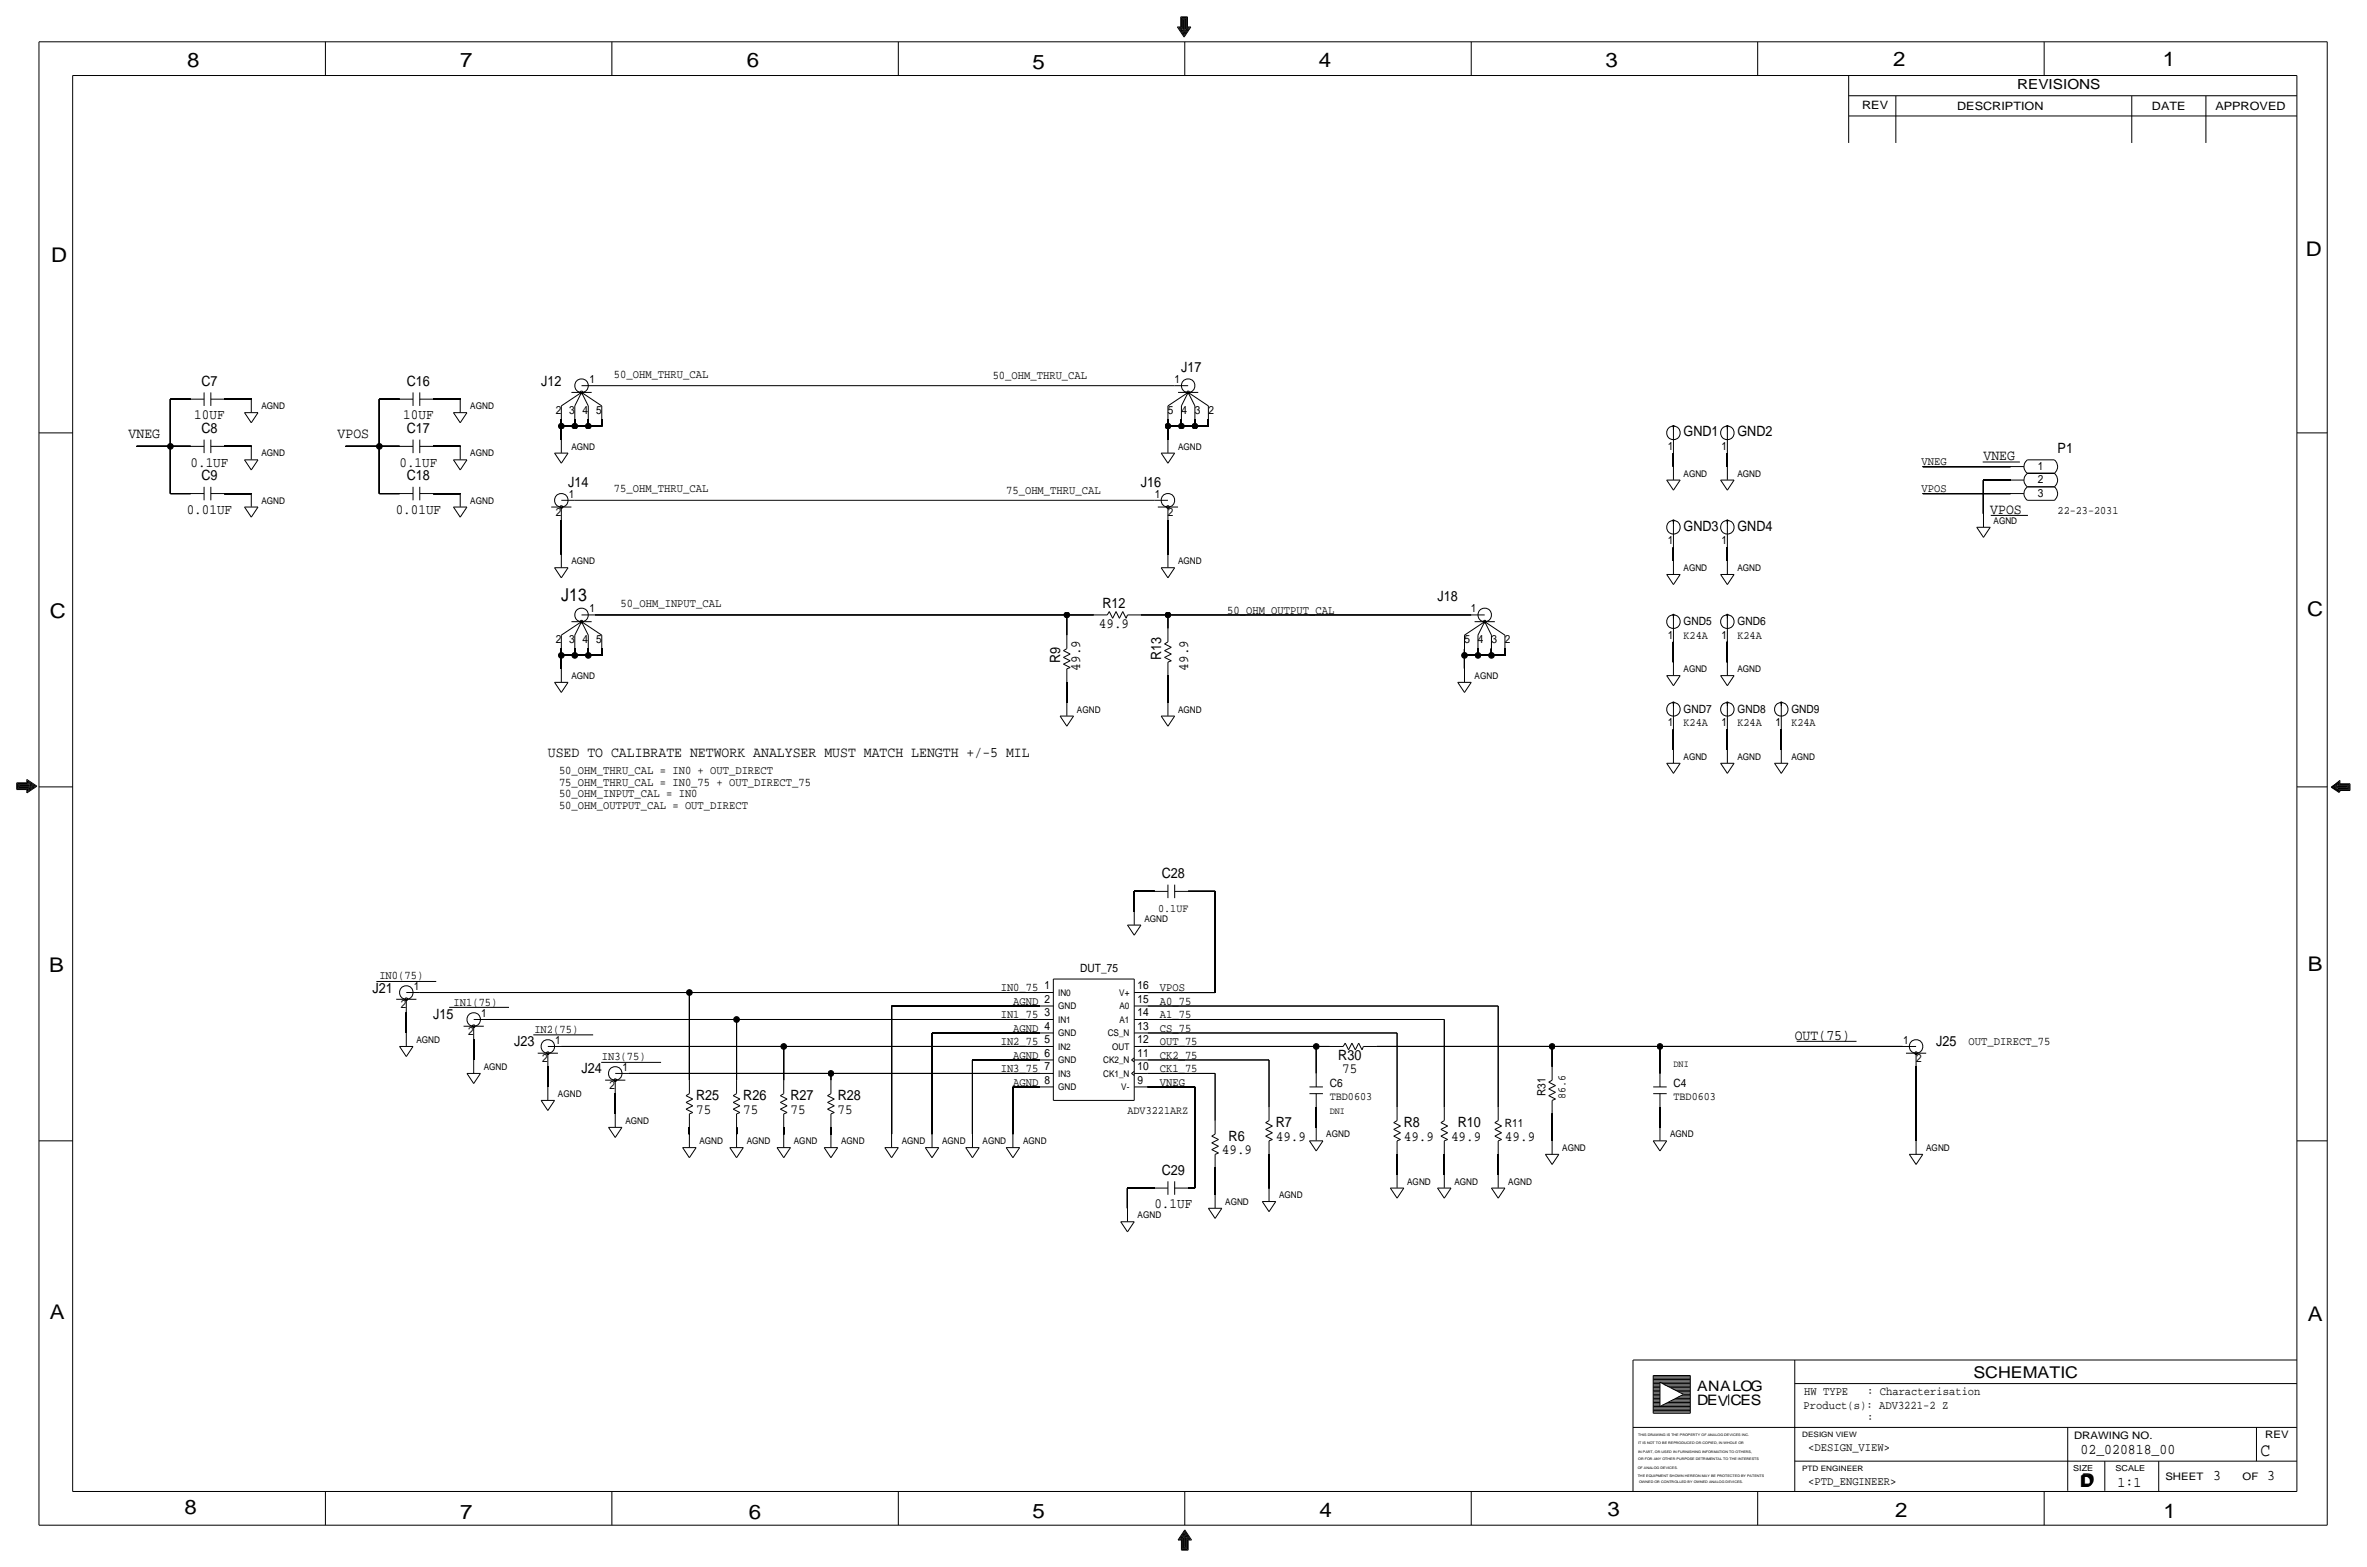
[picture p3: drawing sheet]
<svg xmlns="http://www.w3.org/2000/svg" width="892mm" height="590mm" viewBox="0 0 892 590" stroke-linecap="round" stroke-linejoin="round" font-family="sans-serif">
<defs><g id="words">
<g font-size="7.6">
<text x="70.6" y="25.4">8</text>
<text x="173.4" y="25.4">7</text>
<text x="281.4" y="25.1">6</text>
<text x="389.1" y="26.2">5</text>
<text x="497" y="25.4">4</text>
<text x="605" y="25.1">3</text>
<text x="713.4" y="24.9">2</text>
<text x="815" y="24.9">1</text>
<text x="19.3" y="98.8">D</text>
<text x="868.9" y="96.5">D</text>
<text x="18.8" y="232.7">C</text>
<text x="869.4" y="232.1">C</text>
<text x="869.6" y="365.8">B</text>
<text x="18.5" y="366">B</text>
<text x="18.8" y="496.8">A</text>
<text x="869.6" y="497.6">A</text>
<text x="69.6" y="570.5">8</text>
<text x="173.4" y="572.3">7</text>
<text x="282.2" y="572.3">6</text>
<text x="389.1" y="571.7">5</text>
<text x="497.3" y="571.5">4</text>
<text x="605.7" y="571.2">3</text>
<text x="714.2" y="571.5">2</text>
<text x="815.3" y="572">1</text>
</g>
<text font-size="7" x="851.9" y="548.4">C</text>
<text font-size="6.7" x="211.5" y="226.6">J13</text>
<g font-size="6.1">
<text x="743.7" y="518.9">SCHEMATIC</text>
<text x="783.8" y="560.3">D</text>
<text x="784.3" y="559.8">D</text>
</g>
<g font-size="5.6">
<text x="48.5" y="165.1">VNEG</text>
<text x="127.2" y="165.1">VPOS</text>
<text x="747.5" y="173.2">VNEG</text>
<text x="750" y="193.5">VPOS</text>
<text x="206.5" y="285">USED TO CALIBRATE NETWORK ANALYSER MUST MATCH LENGTH +/-5 MIL</text>
<text x="676.4" y="391.7">OUT(75)</text>
<text x="784" y="547.9">02_020818_00</text>
<text x="834.1" y="557.5">3</text>
<text x="854.4" y="557.5">3</text>
<text x="798" y="560.1">1:1</text>
</g>
<g font-size="5.4">
<text x="639.5" y="524.2">ANALOG</text>
<text x="639.5" y="529.3">DEV</text>
<text x="652.1" y="529.3">CES</text>
</g>
<g font-size="5.3">
<text x="445.2" y="140.2">J17</text>
<text x="75.9" y="145.3">C7</text>
<text x="153.3" y="145.3">C16</text>
<text x="203.9" y="145.3">J12</text>
<text x="73.2" y="158">10UF</text>
<text x="152" y="158">10UF</text>
<text x="75.9" y="163.1">C8</text>
<text x="153.3" y="163.1">C17</text>
<text x="634.4" y="164.3">GND1</text>
<text x="654.8" y="164.3">GND2</text>
<text x="775.4" y="170.7">P1</text>
<text x="71.8" y="175.8">0.1UF</text>
<text x="150.5" y="175.8">0.1UF</text>
<text x="75.9" y="180.8">C9</text>
<text x="153.3" y="180.8">C18</text>
<text x="214.1" y="183.4">J14</text>
<text x="429.9" y="183.4">J16</text>
<text x="70.4" y="193.5">0.01UF</text>
<text x="149.1" y="193.5">0.01UF</text>
<text x="634.4" y="199.9">GND3</text>
<text x="654.8" y="199.9">GND4</text>
<text x="541.7" y="226.6">J18</text>
<text x="415.4" y="229.1">R12</text>
<text x="414.1" y="236.7">49.9</text>
<text x="399.5" y="249.9" transform="rotate(-90 399.5 249.9)">R9</text>
<text x="437.6" y="248.7" transform="rotate(-90 437.6 248.7)">R13</text>
<text x="407.1" y="252.6" transform="rotate(-90 407.1 252.6)">49.9</text>
<text x="447.7" y="252.6" transform="rotate(-90 447.7 252.6)">49.9</text>
<text x="437.8" y="330.7">C28</text>
<text x="140.4" y="373.9">J21</text>
<text x="163.3" y="384">J15</text>
<text x="193.8" y="394.2">J23</text>
<text x="729.6" y="394.2">J25</text>
<text x="504.3" y="399.3">R30</text>
<text x="219.2" y="404.4">J24</text>
<text x="505.9" y="404.4">75</text>
<text x="262.3" y="414.5">R25</text>
<text x="262.3" y="419.6">75</text>
<text x="280.1" y="414.5">R26</text>
<text x="280.1" y="419.6">75</text>
<text x="297.9" y="419.6">75</text>
<text x="297.9" y="414.5">R27</text>
<text x="315.7" y="419.6">75</text>
<text x="315.7" y="414.5">R28</text>
<text x="480.8" y="424.7">R7</text>
<text x="529" y="424.7">R8</text>
<text x="549.4" y="424.7">R10</text>
<text x="463" y="429.8">R6</text>
<text x="480.8" y="429.8">49.9</text>
<text x="529" y="429.8">49.9</text>
<text x="546.8" y="429.8">49.9</text>
<text x="567.1" y="429.8">49.9</text>
<text x="460.4" y="434.9">49.9</text>
<text x="437.8" y="442.5">C29</text>
<text x="435" y="455.2">0.1UF</text>
</g>
<text font-size="5.2" x="760.2" y="33.5">REVISIONS</text>
<g font-size="4.4">
<text x="231.3" y="142.2">50_OHM_THRU_CAL</text>
<text x="374.1" y="142.7">50_OHM_THRU_CAL</text>
<text x="724.1" y="175.3">VNEG</text>
<text x="231.3" y="185.4">75_OHM_THRU_CAL</text>
<text x="379.2" y="185.9">75_OHM_THRU_CAL</text>
<text x="724.1" y="185.4">VPOS</text>
<text x="233.9" y="228.6">50_OHM_INPUT_CAL</text>
<text x="462.5" y="231.1">50_OHM_OUTPUT_CAL</text>
<text x="210.7" y="291.7">50_OHM_THRU_CAL = IN0 + OUT_DIRECT</text>
<text x="210.7" y="296.1">75_OHM_THRU_CAL = IN0_75 + OUT_DIRECT_75</text>
<text x="210.7" y="300.4">50_OHM_INPUT_CAL = IN0</text>
<text x="210.7" y="304.7">50_OHM_OUTPUT_CAL = OUT_DIRECT</text>
<text x="143" y="368.8">IN0(75)</text>
<text x="377.1" y="373.4">IN0_75</text>
<text x="437.1" y="373.4">VPOS</text>
<text x="170.9" y="379">IN1(75)</text>
<text x="377.1" y="383.5">IN1_75</text>
<text x="381.9" y="378.5">AGND 2</text>
<text x="437.1" y="383.5">A1_75</text>
<text x="437.1" y="378.5">A0_75</text>
<text x="201.4" y="389.1">IN2(75)</text>
<text x="381.9" y="388.6">AGND 4</text>
<text x="437.1" y="388.6">CS_75</text>
<text x="377.1" y="393.7">IN2_75</text>
<text x="437.1" y="393.7">OUT_75</text>
<text x="741.9" y="393.7">OUT_DIRECT_75</text>
<text x="226.8" y="399.3">IN3(75)</text>
<text x="381.9" y="398.8">AGND 6</text>
<text x="437.1" y="398.8">CK2_75</text>
<text x="377.1" y="403.9">IN3_75</text>
<text x="437.1" y="403.9">CK1_75</text>
<text x="381.9" y="408.9">AGND 8</text>
<text x="437.1" y="408.9">VNEG</text>
<text x="679.9" y="525.5">HW TYPE</text>
<text x="703.6" y="525.5">: Characterisation</text>
<text x="679.7" y="530.9">Product(s): ADV3221-2 Z</text>
<text x="703.6" y="535.2">:</text>
<text x="681.4" y="546.6">&lt;DESIGN_VIEW&gt;</text>
<text x="681.4" y="559.3">&lt;PTD_ENGINEER&gt;</text>
</g>
<g font-size="4.3">
<text x="701.8" y="41.1">REV</text>
<text x="737.6" y="41.4">DESCRIPTION</text>
<text x="811" y="41.4">DATE</text>
<text x="834.8" y="41.4">APPROVED</text>
<text x="222.2" y="144.3">1</text>
<text x="442.6" y="144.3">1</text>
<text x="209.4" y="156">2 3 4 5</text>
<text x="440.1" y="156">5</text>
<text x="445.2" y="156">4</text>
<text x="450.3" y="156">3</text>
<text x="455.4" y="156">2</text>
<text x="628.5" y="169.4">1</text>
<text x="648.8" y="169.4">1</text>
<text x="768" y="177">1</text>
<text x="768" y="182.1">2</text>
<text x="214.3" y="187.5">1</text>
<text x="435.2" y="187.5">1</text>
<text x="768" y="187.2">3</text>
<text x="209.4" y="194.3">2</text>
<text x="440.1" y="194.3">2</text>
<text x="775.4" y="193.5">22-23-2031</text>
<text x="628.5" y="205">1</text>
<text x="648.8" y="205">1</text>
<text x="222.2" y="230.6">1</text>
<text x="554.3" y="230.6">1</text>
<text x="634.4" y="235.5">GND5</text>
<text x="654.8" y="235.5">GND6</text>
<text x="209.4" y="242.3">2 3 4 5</text>
<text x="551.9" y="242.3">5</text>
<text x="557" y="242.3">4</text>
<text x="562.1" y="242.3">3</text>
<text x="567.1" y="242.3">2</text>
<text x="628.5" y="240.5">1</text>
<text x="634.4" y="240.6">K24A</text>
<text x="648.8" y="240.5">1</text>
<text x="654.8" y="240.6">K24A</text>
<text x="634.4" y="268.5">GND7</text>
<text x="654.8" y="268.5">GND8</text>
<text x="675.1" y="268.5">GND9</text>
<text x="628.5" y="273.6">1</text>
<text x="634.4" y="273.6">K24A</text>
<text x="648.8" y="273.6">1</text>
<text x="654.8" y="273.6">K24A</text>
<text x="669.1" y="273.6">1</text>
<text x="675.1" y="273.6">K24A</text>
<text x="436.4" y="343.4">0.1UF</text>
<text x="407.1" y="366.3">DUT_75</text>
<text x="155.9" y="372.9">1</text>
<text x="393.6" y="372.6">1</text>
<text x="428.7" y="377.7">15</text>
<text x="428.7" y="372.6">16</text>
<text x="151" y="379.7">2</text>
<text x="181.3" y="383">1</text>
<text x="393.6" y="382.8">3</text>
<text x="428.7" y="382.8">14</text>
<text x="176.4" y="389.9">2</text>
<text x="428.7" y="387.9">13</text>
<text x="209.2" y="393.2">1</text>
<text x="393.6" y="392.9">5</text>
<text x="428.7" y="392.9">12</text>
<text x="717.2" y="393.2">1</text>
<text x="204.3" y="400">2</text>
<text x="428.7" y="398">11</text>
<text x="722.1" y="400">2</text>
<text x="234.6" y="403.4">1</text>
<text x="393.6" y="403.1">7</text>
<text x="428.7" y="403.1">10</text>
<text x="229.7" y="410.2">2</text>
<text x="428.7" y="408.2">9</text>
<text x="501.1" y="409.4">C6</text>
<text x="582.4" y="413" transform="rotate(-90 582.4 413)">R31</text>
<text x="630.6" y="409.4">C4</text>
<text x="424.9" y="419.6">ADV3221ARZ</text>
<text x="501.1" y="414.5">TBD0603</text>
<text x="590" y="414" transform="rotate(-90 590 414)">86.6</text>
<text x="630.6" y="414.5">TBD0603</text>
<text x="567.1" y="424.7">R11</text>
</g>
<g font-size="3.9">
<text x="781.6" y="542.1">DRAWING NO.</text>
<text x="853.6" y="541.8">REV</text>
<text x="816" y="557.4">SHEET</text>
<text x="845.1" y="557.5">OF</text>
</g>
<g font-size="3.6">
<text x="630.6" y="401.8">DNI</text>
<text x="501.1" y="419.6">DNI</text>
</g>
<g font-size="3.5">
<text x="98.5" y="154.2">AGND</text>
<text x="177.2" y="154.2">AGND</text>
<text x="98.5" y="172">AGND</text>
<text x="177.2" y="172">AGND</text>
<text x="215.3" y="169.4">AGND</text>
<text x="443.9" y="169.4">AGND</text>
<text x="634.4" y="179.6">AGND</text>
<text x="654.8" y="179.6">AGND</text>
<text x="98.5" y="189.7">AGND</text>
<text x="177.2" y="189.7">AGND</text>
<text x="751.3" y="197.4">AGND</text>
<text x="215.3" y="212.6">AGND</text>
<text x="443.9" y="212.6">AGND</text>
<text x="634.4" y="215.1">AGND</text>
<text x="654.8" y="215.1">AGND</text>
<text x="215.3" y="255.8">AGND</text>
<text x="555.7" y="255.8">AGND</text>
<text x="634.4" y="253.2">AGND</text>
<text x="654.8" y="253.2">AGND</text>
<text x="405.8" y="268.5">AGND</text>
<text x="443.9" y="268.5">AGND</text>
<text x="634.4" y="286.3">AGND</text>
<text x="654.8" y="286.3">AGND</text>
<text x="675.1" y="286.3">AGND</text>
<text x="431.2" y="347.2">AGND</text>
<text x="398.7" y="375.2">IN0</text>
<text x="421.8" y="375.2">V+</text>
<text x="398.7" y="380.2">GND</text>
<text x="421.9" y="380.2">A0</text>
<text x="398.7" y="385.3">IN1</text>
<text x="421.9" y="385.3">A1</text>
<text x="156.9" y="392.9">AGND</text>
<text x="398.7" y="395.5">IN2</text>
<text x="398.7" y="390.4">GND</text>
<text x="417.4" y="390.4">CS_N</text>
<text x="419.1" y="395.5">OUT</text>
<text x="398.7" y="400.6">GND</text>
<text x="415.7" y="400.6">CK2_N</text>
<text x="182.3" y="403.1">AGND</text>
<text x="398.7" y="405.6">IN3</text>
<text x="415.7" y="405.6">CK1_N</text>
<text x="210.3" y="413.3">AGND</text>
<text x="398.7" y="410.7">GND</text>
<text x="422.6" y="410.7">V-</text>
<text x="235.7" y="423.4">AGND</text>
<text x="263.6" y="431">AGND</text>
<text x="281.4" y="431">AGND</text>
<text x="299.2" y="431">AGND</text>
<text x="316.9" y="431">AGND</text>
<text x="339.8" y="431">AGND</text>
<text x="355" y="431">AGND</text>
<text x="370.3" y="431">AGND</text>
<text x="385.5" y="431">AGND</text>
<text x="499.8" y="428.5">AGND</text>
<text x="629.4" y="428.5">AGND</text>
<text x="588.7" y="433.6">AGND</text>
<text x="725.9" y="433.6">AGND</text>
<text x="530.3" y="446.3">AGND</text>
<text x="548.1" y="446.3">AGND</text>
<text x="568.4" y="446.3">AGND</text>
<text x="461.7" y="453.9">AGND</text>
<text x="482" y="451.4">AGND</text>
<text x="428.7" y="459">AGND</text>
</g>
<g font-size="3.1">
<text x="781.3" y="554">SIZE</text>
<text x="797.3" y="554">SCALE</text>
</g>
<g font-size="2.8">
<text x="679.1" y="541.3">DESIGN VIEW</text>
<text x="679.1" y="554">PTD ENGINEER</text>
</g>
<g font-size="1.3">
<text x="617.3" y="541.1">THIS DRAWING IS THE PROPERTY OF ANALOG DEVICES INC.</text>
<text x="617.3" y="543.9">IT IS NOT TO BE REPRODUCED OR COPIED, IN WHOLE OR</text>
<text x="617.3" y="547.2">IN PART, OR USED IN FURNISHING INFORMATION TO OTHERS,</text>
<text x="617.3" y="550">OR FOR ANY OTHER PURPOSE DETRIMENTAL TO THE INTERESTS</text>
<text x="617.2" y="553.2">OF ANALOG DEVICES.</text>
<text x="617.2" y="556.3">THE EQUIPMENT SHOWN HEREON MAY BE PROTECTED BY PATENTS</text>
<text x="617.7" y="558.8">OWNED OR CONTROLLED BY OWNED ANALOG DEVICES.</text>
</g>
</g></defs>
<!-- layer: Nets -->
<g fill="none" stroke="#000" stroke-width=".38">
<path d="M64.2 150.4h7.6zM64.2 150.4v17.7zM84.5 150.4h10.2zM143 150.4v17.7zM143 150.4h7.6zM163.3 150.4h10.1zM211.5 158v2.5zM216.6 158v2.5zM221.7 158v2.5zM224.2 145.3h218.5zM226.8 158v2.5zM440.1 158v2.5z"/>
<path d="M445.2 158v2.5zM450.3 158v2.5zM455.4 158v2.5zM51.5 168.1h12.7zM64.2 168.1v17.8zM64.2 168.1h7.6zM84.5 168.1h10.2zM130.3 168.1h12.7zM143 168.1v17.8zM143 168.1h7.6zM163.3 168.1h10.1zM211.5 160.5v5.1z"/>
<path d="M211.5 160.5h5.1zM216.6 160.5h5.1zM221.7 160.5h5.1zM440.1 160.5v5.1zM440.1 160.5h5.1zM445.2 160.5h5.1zM450.3 160.5h5.1zM630.6 170.7v5.1zM651 170.7v5.1zM724.6 175.8h33zM747.2 174h14zM64.2 185.9h7.6z"/>
<path d="M84.5 185.9h10.2zM143 185.9h7.6zM163.3 185.9h10.1zM211.5 196.1v12.7zM216.6 188.5h218.5zM440.1 196.1v12.7zM724.6 185.9h33zM747.5 180.8v12.7zM747.5 180.8h10.1zM750.2 194.2h14zM630.6 206.2v5.1zM651 206.2v5.1z"/>
<path d="M224.2 231.6h177.8zM402 231.6v7.7zM402 231.6h10.2zM430 231.6h10.1zM440.1 231.6v5.1zM440.1 231.6h114.3zM211.5 246.9v5.1zM211.5 244.3v2.6zM211.5 246.9h5.1zM216.6 244.3v2.6zM216.6 246.9h5.1zM221.7 244.3v2.6z"/>
<path d="M221.7 246.9h5.1zM226.8 244.3v2.6zM402 257v7.7zM440.1 254.5v10.2zM551.9 246.9v5.1zM551.9 244.3v2.6zM551.9 246.9h5.1zM557 244.3v2.6zM557 246.9h5.1zM562.1 244.3v2.6zM562.1 246.9h5zM567.1 244.3v2.6z"/>
<path d="M630.6 241.8v7.6zM651 241.8v7.6zM630.6 274.8v7.6zM651 274.8v7.6zM671.3 274.8v7.6zM427.4 335.8h7.7zM427.4 335.8v7.6zM447.8 335.8h10.1zM457.9 335.8v38.1zM141.8 369.7h22.6zM158.2 373.9h101.6zM169.3 379.5h22.5z"/>
<path d="M259.8 373.9v33zM259.8 373.9h132.1zM336 379v48.2zM336 379h55.9zM432.5 373.9h25.4zM432.5 379h132.1zM564.6 379v38.1zM153.1 381.5v7.6zM178.5 391.7v7.6zM183.6 384h94zM201 389.8h22.5zM211.5 394.2h83.9z"/>
<path d="M277.6 384v22.9zM277.6 384h114.3zM295.4 394.2v12.7zM295.4 394.2h96.5zM351.2 389.1v38.1zM351.2 389.1h40.7zM366.5 399.3v27.9zM366.5 399.3h25.4zM432.5 389.1h94zM432.5 394.2h63.5zM432.5 384h111.8zM432.5 399.3h45.7z"/>
<path d="M478.2 399.3v17.8zM496 394.2v10.2zM496 394.2h5.1zM518.9 394.2h66zM526.5 389.1v28zM544.3 384v33.1zM584.9 394.2h40.7zM584.9 394.2v7.6zM625.6 394.2v10.2zM625.6 394.2h91.4zM677.1 392.3h22.5zM206.5 401.8v7.6z"/>
<path d="M226.6 400.2h22.5zM231.9 412v7.6zM236.9 404.4h76.2zM313.1 404.4v2.5zM313.1 404.4h78.8zM381.7 409.4v17.8zM381.7 409.4h10.2zM432.5 404.4h25.4zM432.5 409.4h17.8zM450.3 409.4v38.1zM457.9 404.4v17.7zM496 417.1v7.6z"/>
<path d="M584.9 419.6v10.2zM625.6 417.1v7.6zM722.1 401.8v28zM259.8 424.7v2.5zM277.6 424.7v2.5zM295.4 424.7v2.5zM313.1 424.7v2.5zM457.9 439.9v10.2zM478.2 434.8v12.7zM526.5 434.8v7.7zM544.3 434.8v7.7zM564.6 434.8v7.7z"/>
<path d="M424.9 447.5h10.2zM424.9 447.5v7.7zM447.8 447.5h2.5z"/>
</g>
<g fill="#000" stroke="#000" stroke-width=".38">
<circle cx="64.2" cy="168.1" r="1.07"/>
<circle cx="143" cy="168.1" r="1.07"/>
<circle cx="211.5" cy="160.5" r="1.07"/>
<circle cx="216.6" cy="160.5" r="1.07"/>
<circle cx="221.7" cy="160.5" r="1.07"/>
<circle cx="440.1" cy="160.5" r="1.07"/>
<circle cx="445.2" cy="160.5" r="1.07"/>
<circle cx="450.3" cy="160.5" r="1.07"/>
<circle cx="402" cy="231.6" r="1.07"/>
<circle cx="440.1" cy="231.6" r="1.07"/>
<circle cx="211.5" cy="246.9" r="1.07"/>
<circle cx="216.6" cy="246.9" r="1.07"/>
<circle cx="221.7" cy="246.9" r="1.07"/>
<circle cx="551.9" cy="246.9" r="1.07"/>
<circle cx="557" cy="246.9" r="1.07"/>
<circle cx="562.1" cy="246.9" r="1.07"/>
<circle cx="259.8" cy="373.9" r="1.07"/>
<circle cx="277.6" cy="384" r="1.07"/>
<circle cx="295.4" cy="394.2" r="1.07"/>
<circle cx="496" cy="394.2" r="1.07"/>
<circle cx="584.9" cy="394.2" r="1.07"/>
<circle cx="625.6" cy="394.2" r="1.07"/>
<circle cx="313.1" cy="404.4" r="1.07"/>
</g>
<!-- layer: Components -->
<g fill="none" stroke="#000" stroke-width=".38">
<path d="M71.8 150.4h5.1zM76.9 147.8v5.1zM79.5 150.4h5zM79.5 147.8v5.1zM92.2 155.4h5zM92.2 155.4l2.5 3.9zM94.7 150.4v4.9zM97.2 155.4l-2.5 3.9zM150.6 150.4h5.1zM155.7 147.8v5.1zM158.2 150.4h5.1zM158.2 147.8v5.1z"/>
<path d="M170.9 155.4h5.1zM170.9 155.4l2.5 3.9zM173.4 150.4v4.9zM176 155.4l-2.6 3.9zM211.5 152.9v5.1zM211.5 152.9l7.7-5.1zM215.3 147.8h7.7zM216.6 152.9v5.1zM219.2 145.3h5zM219.2 147.8l2.5 5.1zM219.2 147.8l7.6 5.1zM219.2 147.8l-2.6 5.1z"/>
<path d="M221.7 152.9v5.1zM226.8 152.9v5.1zM440.1 152.9l7.7-5.1zM440.1 152.9v5.1zM442.7 145.3h5.1zM443.9 147.8h7.7zM445.2 152.9v5.1zM447.8 147.8l-2.6 5.1zM447.8 147.8l7.6 5.1zM447.8 147.8l2.5 5.1zM450.3 152.9v5.1zM455.4 152.9v5.1z"/>
<path d="M71.8 168.1h5.1zM76.9 165.6v5.1zM79.5 168.1h5zM79.5 165.6v5.1zM92.2 173.2h5zM92.2 173.2l2.5 3.8zM94.7 168.1v5zM97.2 173.2l-2.5 3.8zM150.6 168.1h5.1zM155.7 165.6v5.1zM158.2 168.1h5.1zM158.2 165.6v5.1z"/>
<path d="M170.9 173.2h5.1zM170.9 173.2l2.5 3.8zM173.4 168.1v5zM176 173.2l-2.6 3.8zM209 170.7h5.1zM209 170.7l2.5 3.8zM211.5 165.6v5zM214.1 170.7l-2.6 3.8zM437.6 170.7l2.5 3.8zM437.6 170.7h5.1zM440.1 165.6v5zM442.7 170.7l-2.6 3.8z"/>
<path d="M630.6 160.5v10.2zM630.6 160.5v1.3zM630.6 175.8v4.9zM651 175.8v4.9zM651 160.5v10.2zM651 160.5v1.3zM757.6 175.8h5.1zM764 173.3a3.2 3.2 0 0 0 0 5.1 3.3 3.3 0 0 0-.1 5.1 3.1 3.1 0 0 0 .1 5M764 178.3h10.1zM764 173.2h10.1zM774.1 173.2a3.2 3.2 0 0 1 0 5.1 3.2 3.2 0 0 1 0 5.1 3.2 3.2 0 0 1 0 5.1M71.8 185.9h5.1z"/>
<path d="M76.9 183.4v5.1zM79.5 185.9h5zM79.5 183.4v5.1zM92.2 191h5zM92.2 191l2.5 3.8zM94.7 185.9v5zM97.2 191l-2.5 3.8zM150.6 185.9h5.1zM155.7 183.4v5.1zM158.2 185.9h5.1zM158.2 183.4v5.1zM170.9 191h5.1z"/>
<path d="M170.9 191l2.5 3.8zM173.4 185.9v5zM176 191l-2.6 3.8zM207.7 191h7.6zM211.5 191v5.1zM211.5 188.5h5.1zM435.1 188.5h5zM436.3 191h7.6zM440.1 191v5.1zM628.1 180.8l2.5 3.9zM628.1 180.8h5.1zM630.6 196.1v10.1z"/>
<path d="M630.6 196.1v1.3zM633.2 180.8l-2.6 3.9zM648.4 180.8l2.6 3.9zM648.4 180.8h5.1zM651 196.1v10.1zM651 196.1v1.3zM653.5 180.8l-2.5 3.9zM744.9 198.6l2.6 3.8zM744.9 198.6h5.1zM747.5 193.5v5zM750 198.6l-2.5 3.8zM757.6 185.9h5.1z"/>
<path d="M757.6 180.8h5.1zM764 188.5h10.1zM764 183.4h10.1zM209 213.9h5.1zM209 213.9l2.5 3.8zM211.5 208.8v5zM214.1 213.9l-2.6 3.8zM437.6 213.9l2.5 3.8zM437.6 213.9h5.1zM440.1 208.8v5zM442.7 213.9l-2.6 3.8zM628.1 216.4l2.5 3.8z"/>
<path d="M628.1 216.4h5.1zM630.6 211.3v5zM633.2 216.4l-2.6 3.8zM648.4 216.4l2.6 3.8zM648.4 216.4h5.1zM651 211.3v5zM653.5 216.4l-2.5 3.8zM211.5 239.3v5zM211.5 239.3l7.7-5.1zM215.3 234.2h7.7zM216.6 239.3v5zM219.2 231.6h5z"/>
<path d="M219.2 234.2l2.5 5.1zM219.2 234.2l7.6 5.1zM219.2 234.2l-2.6 5.1zM221.7 239.3v5zM226.8 239.3v5zM402 239.3v5zM412.2 231.6h5.1zM418 230.4l-.7 1.2zM418 230.4l1.3 2.5zM420.6 230.4l1.2 2.5zM420.6 230.4l-1.3 2.5zM423.1 230.4l1.3 2.5z"/>
<path d="M423.1 230.4l-1.3 2.5zM424.9 231.6l-.5 1.3zM424.9 231.6h5.1zM440.1 236.7v5.1zM551.9 239.3l7.6-5.1zM551.9 239.3v5zM554.4 231.6h5.1zM555.7 234.2h7.6zM557 239.3v5zM559.5 234.2l-2.5 5.1zM559.5 234.2l7.6 5.1zM559.5 234.2l2.6 5.1z"/>
<path d="M562.1 239.3v5zM567.1 239.3v5zM630.6 231.6v10.2zM630.6 231.6v1.4zM651 231.6v10.2zM651 231.6v1.4zM209 257h5.1zM209 257l2.5 3.9zM211.5 252v4.9zM214.1 257l-2.6 3.9zM400.8 245.1l2.5 1.3zM400.8 247.7l2.5 1.2z"/>
<path d="M400.8 250.2l2.5 1.3zM400.8 245.1l1.2-.8zM400.8 247.6l2.5-1.2zM400.8 250.2l2.5-1.3zM402 252v5zM402 252l1.3-.5zM438.9 242.6l2.5 1.2zM438.9 245.1l2.5 1.3zM438.9 247.7l2.5 1.2zM438.9 242.6l1.2-.8zM438.9 245.1l2.5-1.3zM438.9 247.6l2.5-1.2z"/>
<path d="M440.1 249.4v5.1zM440.1 249.4l1.3-.5zM549.4 257l2.5 3.9zM549.4 257h5zM551.9 252v4.9zM554.4 257l-2.5 3.9zM628.1 254.5l2.5 3.8zM628.1 254.5h5.1zM630.6 249.4v5zM633.2 254.5l-2.6 3.8zM648.4 254.5l2.6 3.8zM648.4 254.5h5.1z"/>
<path d="M651 249.4v5zM653.5 254.5l-2.5 3.8zM399.5 269.7l2.5 3.9zM399.5 269.7h5.1zM402 264.7v4.9zM404.6 269.7l-2.6 3.9zM437.6 269.7l2.5 3.9zM437.6 269.7h5.1zM440.1 264.7v4.9zM442.7 269.7l-2.6 3.9zM630.6 264.7v10.1zM630.6 264.7v1.3z"/>
<path d="M651 264.7v10.1zM651 264.7v1.3zM671.3 264.7v10.1zM671.3 264.7v1.3zM628.1 287.5l2.5 3.8zM628.1 287.5h5.1zM630.6 282.4v5zM633.2 287.5l-2.6 3.8zM648.4 287.5l2.6 3.8zM648.4 287.5h5.1zM651 282.4v5zM653.5 287.5l-2.5 3.8z"/>
<path d="M668.7 287.5l2.6 3.8zM668.7 287.5h5.1zM671.3 282.4v5zM673.8 287.5l-2.5 3.8zM435.1 335.8h5zM440.1 333.2v5.1zM442.7 335.8h5.1zM442.7 333.2v5.1zM424.9 348.5l2.5 3.8zM424.9 348.5h5.1zM427.4 343.4v5zM430 348.5l-2.6 3.8z"/>
<path d="M149.3 376.4h7.6zM153.1 373.9h5.1zM153.1 376.4v5.1zM391.9 379h5.1zM391.9 373.9h5.1zM397 368.8h30.4zM397 368.8v45.7zM427.4 368.8v45.7zM427.4 373.9h5.1zM427.4 379h5.1zM150.6 394.2h5.1zM150.6 394.2l2.5 3.8z"/>
<path d="M153.1 389.1v5zM155.7 394.2l-2.6 3.8zM174.7 386.6h7.6zM178.5 384h5.1zM178.5 399.3v5zM178.5 386.6v5.1zM202.6 396.7h7.7zM206.5 394.2h5zM206.5 396.7v5.1zM391.9 399.3h5.1zM391.9 394.2h5.1zM391.9 389.1h5.1z"/>
<path d="M391.9 384h5.1zM426.4 399.3l1 .8zM426.4 399.3l1-.8zM427.4 384h5.1zM427.4 389.1h5.1zM427.4 394.2h5.1zM427.4 399.3h5.1zM501.1 394.2h5.1zM506.9 392.9l-.7 1.3zM506.9 392.9l1.3 2.6zM509.5 392.9l1.2 2.6zM509.5 392.9l-1.3 2.6z"/>
<path d="M512 392.9l1.3 2.6zM512 392.9l-1.3 2.6zM513.8 394.2l-.5 1.3zM513.8 394.2h5.1zM717 394.2h5.1zM718.3 396.7h7.6zM722.1 396.7v5.1zM176 404.4h5.1zM176 404.4l2.5 3.8zM181.1 404.4l-2.6 3.8zM203.9 414.5l2.6 3.8zM203.9 414.5h5.1z"/>
<path d="M206.5 409.4v5zM209 414.5l-2.5 3.8zM228 406.9h7.7zM231.9 404.4h5zM231.9 419.6v5zM231.9 406.9v5.1zM258.5 412.8l1.3-.8zM258.5 415.3l2.6-1.3zM258.5 417.8l2.6-1.2zM258.5 412.8l2.6 1.2zM258.5 415.3l2.6 1.3zM258.5 417.8l2.6 1.3z"/>
<path d="M259.8 419.6v5.1zM259.8 406.9v5.1zM259.8 419.6l1.3-.5zM276.3 412.8l1.3-.8zM276.3 415.3l2.5-1.3zM276.3 417.8l2.5-1.2zM276.3 412.8l2.5 1.2zM276.3 415.3l2.5 1.3zM276.3 417.8l2.5 1.3zM277.6 419.6v5.1zM277.6 406.9v5.1zM277.6 419.6l1.2-.5z"/>
<path d="M294.1 412.8l1.3-.8zM294.1 415.3l2.5-1.3zM294.1 417.8l2.5-1.2zM294.1 412.8l2.5 1.2zM294.1 415.3l2.5 1.3zM294.1 417.8l2.5 1.3zM295.4 419.6v5.1zM295.4 406.9v5.1zM295.4 419.6l1.2-.5zM311.9 412.8l1.2-.8zM311.9 415.3l2.5-1.3zM311.9 417.8l2.5-1.2z"/>
<path d="M311.9 412.8l2.5 1.2zM311.9 415.3l2.5 1.3zM311.9 417.8l2.5 1.3zM313.1 419.6v5.1zM313.1 406.9v5.1zM313.1 419.6l1.3-.5zM391.9 409.4h5.1zM391.9 404.4h5.1zM397 414.5h30.4zM426.4 404.4l1 .7zM426.4 404.4l1-.8zM427.4 404.4h5.1z"/>
<path d="M427.4 409.4h5.1zM478.2 417.1v5zM493.5 409.4h5.1zM493.5 412h5.1zM496 412v5.1zM496 404.4v5zM526.5 417.1v5zM544.3 417.1v5zM564.6 417.1v5zM583.6 407.7l2.6 1.2zM583.6 410.2l2.6 1.3zM583.6 412.8l2.6 1.2z"/>
<path d="M583.6 407.7l1.3-.8zM583.6 410.2l2.6-1.3zM583.6 412.8l2.6-1.3zM584.9 401.8v5.1zM584.9 414.5v5.1zM584.9 414.5l1.3-.5zM623 409.4h5.1zM623 412h5.1zM625.6 412v5.1zM625.6 404.4v5zM229.3 424.7l2.6 3.8zM229.3 424.7h5.1z"/>
<path d="M234.4 424.7l-2.5 3.8zM257.3 432.3h5zM257.3 432.3l2.5 3.8zM259.8 427.2v5zM262.3 432.3l-2.5 3.8zM275 432.3l2.6 3.8zM275 432.3h5.1zM277.6 427.2v5zM280.1 432.3l-2.5 3.8zM292.8 432.3l2.6 3.8zM292.8 432.3h5.1zM295.4 427.2v5z"/>
<path d="M297.9 432.3l-2.5 3.8zM310.6 432.3h5.1zM310.6 432.3l2.5 3.8zM313.1 427.2v5zM315.7 432.3l-2.6 3.8zM333.5 432.3h5zM333.5 432.3l2.5 3.8zM336 427.2v5zM338.5 432.3l-2.5 3.8zM348.7 432.3h5.1zM348.7 432.3l2.5 3.8zM351.2 427.2v5z"/>
<path d="M353.8 432.3l-2.6 3.8zM363.9 432.3l2.6 3.8zM363.9 432.3h5.1zM366.5 427.2v5zM369 432.3l-2.5 3.8zM379.2 432.3h5.1zM379.2 432.3l2.5 3.8zM381.7 427.2v5zM384.3 432.3l-2.6 3.8zM456.6 428l2.6 1.3zM456.6 430.5l2.6 1.3zM456.6 433.1l2.6 1.2z"/>
<path d="M456.6 428l1.3-.8zM456.6 430.5l2.6-1.2zM456.6 433.1l2.6-1.3zM457.9 434.8v5.1zM457.9 422.1v5.1zM457.9 434.8l1.3-.5zM477 422.9l2.5 1.3zM477 425.5l2.5 1.2zM477 428l2.5 1.3zM477 422.9l1.2-.8zM477 425.5l2.5-1.3zM477 428l2.5-1.3z"/>
<path d="M478.2 429.8v5zM478.2 429.8l1.3-.5zM493.5 429.8h5.1zM493.5 429.8l2.5 3.8zM496 424.7v5zM498.6 429.8l-2.6 3.8zM525.2 422.9l2.6 1.3zM525.2 425.5l2.6 1.2zM525.2 428l2.6 1.3zM525.2 422.9l1.3-.8zM525.2 425.5l2.6-1.3zM525.2 428l2.6-1.3z"/>
<path d="M526.5 429.8v5zM526.5 429.8l1.3-.5zM543 422.9l1.3-.8zM543 425.5l2.5-1.3zM543 428l2.5-1.3zM543 422.9l2.5 1.3zM543 425.5l2.5 1.2zM543 428l2.5 1.3zM544.3 429.8v5zM544.3 429.8l1.2-.5zM563.3 422.9l2.6 1.3zM563.3 425.5l2.6 1.2z"/>
<path d="M563.3 428l2.6 1.3zM563.3 422.9l1.3-.8zM563.3 425.5l2.6-1.3zM563.3 428l2.6-1.3zM564.6 429.8v5zM564.6 429.8l1.3-.5zM582.4 434.8h5.1zM582.4 434.8l2.5 3.9zM584.9 429.8v4.9zM587.5 434.8l-2.6 3.9zM623 429.8l2.6 3.8zM623 429.8h5.1z"/>
<path d="M625.6 424.7v5zM628.1 429.8l-2.5 3.8zM719.5 434.8l2.6 3.9zM719.5 434.8h5.1zM722.1 429.8v4.9zM724.6 434.8l-2.5 3.9zM424.9 455.2v4.9zM435.1 447.5h5zM440.1 445v5.1zM442.7 447.5h5.1zM442.7 445v5.1zM455.4 455.2h5.1z"/>
<path d="M455.4 455.2l2.5 3.8zM457.9 450.1v5zM460.5 455.2l-2.6 3.8zM475.7 452.6l2.5 3.8zM475.7 452.6h5.1zM478.2 447.5v5zM480.8 452.6l-2.6 3.8zM524 447.5l2.5 3.9zM524 447.5h5zM526.5 442.5v4.9zM529 447.5l-2.5 3.9zM541.7 447.5l2.6 3.9z"/>
<path d="M541.7 447.5h5.1zM544.3 442.5v4.9zM546.8 447.5l-2.5 3.9zM562.1 447.5l2.5 3.9zM562.1 447.5h5zM564.6 442.5v4.9zM567.1 447.5l-2.5 3.9zM422.4 460.2l2.5 3.9zM422.4 460.2h5zM427.4 460.2l-2.5 3.9z"/>
<circle cx="219.1" cy="145.3" r="2.56"/>
<circle cx="219.1" cy="147.8" r=".51"/>
<circle cx="447.7" cy="145.3" r="2.56"/>
<circle cx="447.7" cy="147.8" r=".51"/>
<circle cx="630.6" cy="163.1" r="2.56"/>
<circle cx="650.9" cy="163.1" r="2.56"/>
<circle cx="211.5" cy="188.5" r="2.56"/>
<circle cx="211.5" cy="191" r=".51"/>
<circle cx="440.1" cy="188.5" r="2.56"/>
<circle cx="440.1" cy="191" r=".51"/>
<circle cx="630.6" cy="198.6" r="2.56"/>
<circle cx="650.9" cy="198.6" r="2.56"/>
<circle cx="219.1" cy="231.7" r="2.56"/>
<circle cx="219.1" cy="234.2" r=".51"/>
<circle cx="559.5" cy="231.7" r="2.56"/>
<circle cx="559.5" cy="234.2" r=".51"/>
<circle cx="630.6" cy="234.2" r="2.56"/>
<circle cx="650.9" cy="234.2" r="2.56"/>
<circle cx="630.6" cy="267.2" r="2.56"/>
<circle cx="650.9" cy="267.2" r="2.56"/>
<circle cx="671.3" cy="267.2" r="2.56"/>
<circle cx="153.1" cy="373.9" r="2.56"/>
<circle cx="153.1" cy="376.4" r=".51"/>
<circle cx="178.5" cy="384.1" r="2.56"/>
<circle cx="178.5" cy="386.6" r=".51"/>
<circle cx="206.4" cy="394.2" r="2.56"/>
<circle cx="206.4" cy="396.8" r=".51"/>
<circle cx="722.1" cy="394.2" r="2.56"/>
<circle cx="722.1" cy="396.8" r=".51"/>
<circle cx="231.8" cy="404.4" r="2.56"/>
<circle cx="231.8" cy="406.9" r=".51"/>
</g>
<path d="M630.4 160.4h.4v.3h-.4zM650.8 160.4h.3v.3h-.3zM630.4 195.9h.4v.4h-.4zM650.8 195.9h.3v.4h-.3zM630.4 231.5h.4v.3h-.4zM650.8 231.5h.3v.3h-.3zM630.4 264.5h.4v.3h-.4zM650.8 264.5h.3v.3h-.3zM671.1 264.5h.4v.3h-.4z" fill="#000" stroke="#000" stroke-width=".38"/>
<!-- layer: Page Border and Title Block -->
<g fill="none" stroke="#000" stroke-width=".38">
<path d="M14.7 15.7v558.8zM14.7 15.7h862.3zM122.6 15.7v12.7zM230.6 15.7v12.7zM338.5 15.7v12.7zM443.7 10.2h1.3zM443.7 10.2l2.5 3.8zM444.2 10.4h1zM444.2 10.4l2 3.1zM444.7 10.7l1.5 2.3zM444.7 10.7h.8zM445 6.4h2.5z"/>
<path d="M445 6.4v3.8zM445.2 6.6v3.8zM445.2 6.6h2zM445.2 10.9h.5zM445.2 10.9l1 1.5zM445.5 6.9v3.8zM445.5 6.9h1.5zM445.7 11.2l.5 .7zM445.7 11.2h.3zM445.7 7.1v3.8zM445.7 7.1h1zM446 7.4v3.8z"/>
<path d="M446 7.4h.5zM446.2 7.6v4.1zM446.5 11.2h.2zM446.5 7.4v3.8zM446.5 15.7v12.7zM446.7 10.9h.5zM446.7 11.2l-.5 .7zM446.7 7.1v3.8zM447 10.7h.8zM447 6.9v3.8zM447.2 10.4h1.1zM447.2 6.6v3.8z"/>
<path d="M447.2 10.9l-1 1.5zM447.5 10.2h1.3zM447.5 6.4v3.8zM447.8 10.7l-1.6 2.3zM448.3 10.4l-2.1 3.1zM448.8 10.2l-2.6 3.8zM554.4 15.7v12.7zM662.4 15.7v12.7zM770.3 15.7v12.7zM877 15.7v558.8zM27.4 28.4h838.2zM27.4 28.4v533.4z"/>
<path d="M696.7 36.1h168.9zM696.7 28.4v25.4zM714.5 36.1v17.7zM803.4 36.1v17.7zM831.3 36.1v17.7zM865.6 28.4v533.4zM696.7 43.7h168.9zM14.7 163.1h12.7zM865.6 163.1h11.4zM6.3 294.9h3.8zM6.3 294.9v2.5zM6.3 297.4h3.8z"/>
<path d="M6.6 297.2h3.8zM6.6 295.1v2.1zM6.6 295.1h3.8zM6.8 295.4v1.5zM6.8 295.4h3.8zM6.8 296.9h3.8zM7.1 296.7h3.8zM7.1 295.7v1zM7.1 295.7h3.8zM7.3 296.4h3.8zM7.3 295.9v.5zM7.3 295.9h3.8z"/>
<path d="M7.6 296.2h4zM10.1 297.4v1.3zM10.1 298.7l3.8-2.5zM10.1 293.6v1.3zM10.1 293.6l3.8 2.6zM10.4 298.2l3-2zM10.4 297.2v1zM10.4 294.1v1zM10.4 294.1l3 2.1zM10.6 297.7l2.3-1.5zM10.6 296.9v.8zM10.6 294.6v.8z"/>
<path d="M10.6 294.6l2.3 1.6zM10.9 295.1v.6zM10.9 295.1l1.5 1.1zM10.9 296.7v.5zM10.9 297.2l1.5-1zM11.1 296.7l.8-.5zM11.1 295.7v.2zM11.1 295.7l.8 .5zM11.1 296.4v.3zM14.7 296.4h12.7zM865.6 296.4h11.4zM878.5 296.5l3-2z"/>
<path d="M878.5 296.5l3 2.1zM878.7 296.5l3.1-2.5zM878.7 296.5l3.1 1.8zM879 296.5l2.3 1.5zM879 296.5l2.3-1.5zM879.5 296.5l1.5-1zM879.5 296.5l1.5 1zM880 296.5l.8-.5zM880 296.5l.8 .5zM880.3 296.5h4zM880.8 296.8h3.8zM880.8 296.3h3.8z"/>
<path d="M880.8 296v.3zM880.8 296.8v.2zM881 297h3.8zM881 296h3.8zM881 295.5v.5zM881 297v.5zM881.3 295.8h3.8zM881.3 295v.8zM881.3 297.3v.7zM881.3 297.3h3.8zM881.5 295.5h3.8zM881.5 294.5v1z"/>
<path d="M881.5 297.5v1.1zM881.5 297.5h3.8zM881.8 297.8h3.8zM881.8 297.8v.5zM881.8 294v1.2zM881.8 295.2h3.8zM884.6 296.3v.5zM884.8 296v1zM885.1 295.8v1.5zM885.3 295.5v2zM885.6 295.2v2.6zM14.7 429.8h12.7z"/>
<path d="M865.6 429.8h11.4zM615.4 512.3v49.5zM615.4 512.3h250.2zM623 518.2h14zM623 518.7h14zM623 519.7h14zM623 519.2h14zM623 518.2v14.2zM637 518.2v14.2zM676.4 512.3v49.5zM615.4 537.7h250.2zM623 528.3h2.6z"/>
<path d="M623 529.3h2.6zM623 529.8h14zM623 520.7h14zM623 532.4h14zM623 531.9h14zM623 531.4h14zM623 530.4h14zM623 530.9h14zM623 526.3h2.6zM623 525.3h2.6zM623 527.3h2.6zM623 525.8h2.6z"/>
<path d="M623 527.8h2.6zM623 528.8h2.6zM623 526.8h2.6zM623 523.2h2.6zM623 524.8h2.6zM623 523.7h2.6zM623 522.7h2.6zM623 524.3h2.6zM623 521.7h2.6zM623 521.2h2.6zM623 522.2h2.6zM623 520.2h14z"/>
<path d="M625.6 529.8l8.8-4.5zM625.6 520.7v9.1zM625.6 520.7l8.8 4.6zM626.6 529.3h10.4zM626.6 521.2h10.4zM627.3 521.7h9.7zM627.6 528.8h9.4zM628.3 522.2h8.7zM628.6 528.3h8.4zM629.6 527.8h7.4zM629.6 522.7h7.4zM630.4 527.3h6.6z"/>
<path d="M630.4 523.2h6.6zM631.4 523.7h5.6zM631.4 526.8h5.6zM632.4 526.3h4.6zM632.4 524.3h4.6zM633.4 525.8h3.6zM633.4 524.8h3.6zM634.4 525.3h2.6zM651.5 525.3v4zM676.4 521.2h189.2zM779.2 537.7v23.9zM850.3 537.7v12.7z"/>
<path d="M676.4 550.4h189.2zM793.2 550.4v11.2zM813.5 550.4v11.4zM14.7 574.5h862.3zM27.4 561.8h838.2zM122.6 561.8v12.7zM230.6 561.8v12.7zM338.5 561.8v12.7zM444.4 579.9h1.1zM445 579.6h.7zM445.5 579.9v3.8zM445.5 579.4h.5z"/>
<path d="M445.7 579.6v3.8zM446 579.1h.2zM446 579.4v3.8zM446.2 579.1v3.8zM446.5 576.8l-2.1 3.1zM446.5 577.9l-1 1.5zM446.5 561.8v12.7zM446.5 576.3l-2.6 3.8zM446.5 576.8l2 3.1zM446.5 577.3l1.5 2.3zM446.5 578.6v4.1zM446.5 578.4l.5 .7z"/>
<path d="M446.5 577.9l1 1.5zM446.5 577.3l-1.5 2.3zM446.5 578.4l-.5 .7zM446.5 576.3l2.5 3.8zM446.7 579.1h.3zM446.7 579.1v3.8zM447 579.4h.5zM447 579.4v3.8zM447.2 579.6v3.8zM447.2 579.6h.8zM447.5 579.9v3.8zM447.5 579.9h1z"/>
<path d="M554.4 561.8v12.7zM662.4 561.8v12.7zM770.3 561.8v12.7zM443.9 580.1h1.3zM445.2 583.9h2.6zM445.2 580.1v3.8zM445.5 583.7h2zM445.7 583.4h1.5zM446 583.2h1zM446.2 582.9h.5zM447.8 580.1v3.8zM447.8 580.1h1.2z"/>
</g>
<use href="#words"/>
</svg>
